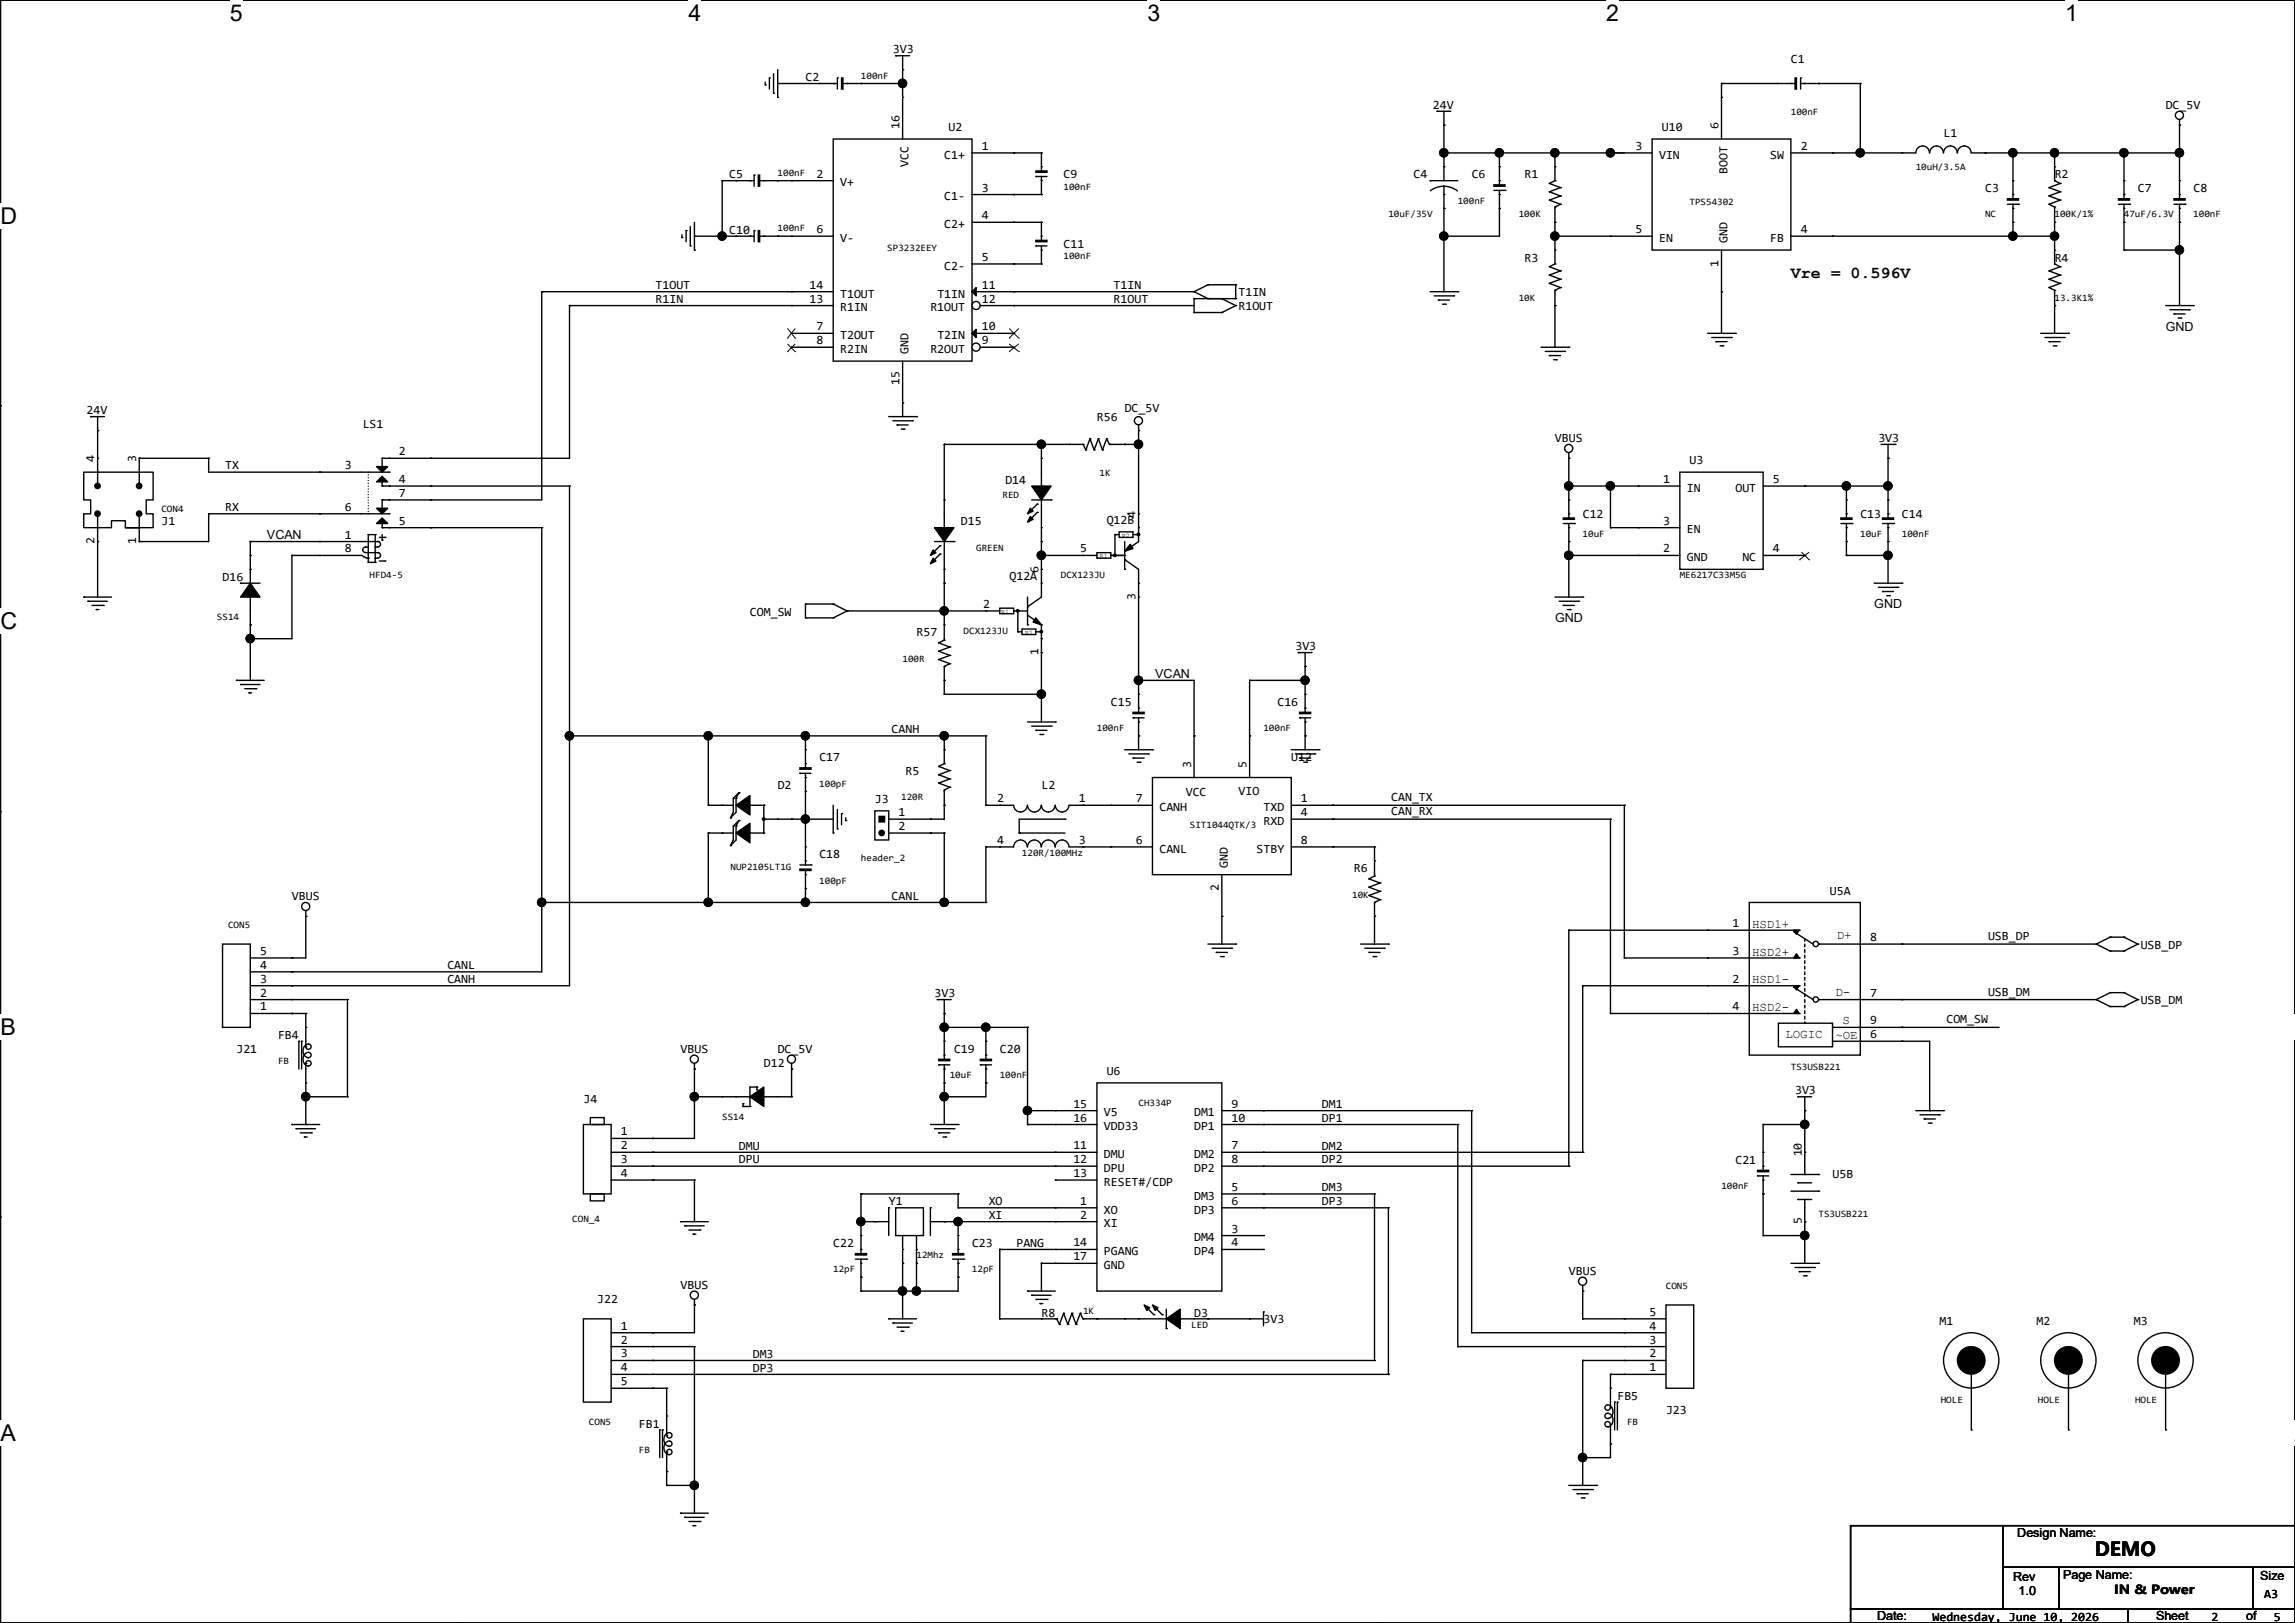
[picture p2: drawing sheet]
<svg xmlns="http://www.w3.org/2000/svg" width="420mm" height="297mm" viewBox="0 0 420 297" stroke-linecap="round" stroke-linejoin="round" font-family="sans-serif">
<defs><g id="words">
<g font-size="4.2">
<text x="42" y="3.9">5</text>
<text x="126" y="3.9">4</text>
<text x="210" y="3.9">3</text>
<text x="293.9" y="3.9">2</text>
<text x="377.9" y="3.9">1</text>
<text x=".1" y="40.9">D</text>
<text x=".1" y="115.1">C</text>
<text x=".1" y="189.4">B</text>
<text x=".1" y="263.6">A</text>
<text x="419.9" y="263.6">A</text>
</g>
<text font-size="3.6" x="383.4" y="284.7">DEMO</text>
<text font-size="3" x="327.8" y="50.8">Vre = 0.596V</text>
<g font-size="2.3">
<text x="163.4" y="9.8">3V3</text>
<text x="327.8" y="11.6">C1</text>
<text x="147.4" y="14.9">C2</text>
<text x="164.6" y="23.7" transform="rotate(-90 164.6 23.7)">16</text>
<text x="262.2" y="19.9">24V</text>
<text x="314.5" y="23.7" transform="rotate(-90 314.5 23.7)">6</text>
<text x="396.3" y="19.9">DC_5V</text>
<text x="172.8" y="29">C1+</text>
<text x="173.6" y="24">U2</text>
<text x="179.7" y="27.4">1</text>
<text x="299.3" y="27.4">3</text>
<text x="303.6" y="29">VIN</text>
<text x="304.1" y="24">U10</text>
<text x="323.9" y="29">SW</text>
<text x="329.5" y="27.4">2</text>
<text x="355.7" y="25">L1</text>
<text x="133.4" y="32.6">C5</text>
<text x="149.4" y="32.5">2</text>
<text x="153.8" y="34.1">V+</text>
<text x="166.3" y="30.5" transform="rotate(-90 166.3 30.5)">VCC</text>
<text x="179.7" y="35.1">3</text>
<text x="194.7" y="32.6">C9</text>
<text x="258.7" y="32.6">C4</text>
<text x="269.3" y="32.6">C6</text>
<text x="279" y="32.6">R1</text>
<text x="316.1" y="31.8" transform="rotate(-90 316.1 31.8)">BOOT</text>
<text x="363.3" y="35.2">C3</text>
<text x="376" y="32.6">R2</text>
<text x="391.3" y="35.2">C7</text>
<text x="401.4" y="35.2">C8</text>
<text x="172.8" y="36.7">C1-</text>
<text x="172.8" y="41.7">C2+</text>
<text x="179.7" y="40.1">4</text>
<text x="133.4" y="42.8">C10</text>
<text x="149.4" y="42.7">6</text>
<text x="153.8" y="44.3">V-</text>
<text x="179.7" y="47.8">5</text>
<text x="194.7" y="45.3">C11</text>
<text x="279" y="47.9">R3</text>
<text x="299.3" y="42.7">5</text>
<text x="303.6" y="44.3">EN</text>
<text x="316.1" y="44.5" transform="rotate(-90 316.1 44.5)">GND</text>
<text x="323.9" y="44.3">FB</text>
<text x="329.5" y="42.7">4</text>
<text x="376" y="47.9">R4</text>
<text x="120" y="52.9">T1OUT</text>
<text x="148.2" y="52.8">14</text>
<text x="172.8" y="49.4">C2-</text>
<text x="179.7" y="52.8">11</text>
<text x="203.8" y="52.9">T1IN</text>
<text x="314.5" y="48.8" transform="rotate(-90 314.5 48.8)">1</text>
<text x="120" y="55.4">R1IN</text>
<text x="148.2" y="55.4">13</text>
<text x="153.8" y="57">R1IN</text>
<text x="153.8" y="54.4">T1OUT</text>
<text x="170.3" y="57">R1OUT</text>
<text x="171.5" y="54.4">T1IN</text>
<text x="179.7" y="55.4">12</text>
<text x="203.8" y="55.4">R1OUT</text>
<text x="226.7" y="54.2">T1IN</text>
<text x="226.7" y="56.8">R1OUT</text>
<text x="149.4" y="60.5">7</text>
<text x="149.4" y="63">8</text>
<text x="153.8" y="62.1">T2OUT</text>
<text x="153.8" y="64.6">R2IN</text>
<text x="166.3" y="64.8" transform="rotate(-90 166.3 64.8)">GND</text>
<text x="170.3" y="64.6">R2OUT</text>
<text x="171.5" y="62.1">T2IN</text>
<text x="179.7" y="63">9</text>
<text x="179.7" y="60.5">10</text>
<text x="396.3" y="60.5">GND</text>
<text x="164.6" y="70.4" transform="rotate(-90 164.6 70.4)">15</text>
<text x="15.8" y="75.8">24V</text>
<text x="200.8" y="77.1">R56</text>
<text x="205.8" y="75.3">DC_5V</text>
<text x="66.4" y="78.4">LS1</text>
<text x="73" y="83.3">2</text>
<text x="284.6" y="80.9">VBUS</text>
<text x="343.8" y="80.9">3V3</text>
<text x="17.3" y="84.6" transform="rotate(-90 17.3 84.6)">4</text>
<text x="24.9" y="84.6" transform="rotate(-90 24.9 84.6)">3</text>
<text x="41.2" y="85.9">TX</text>
<text x="63.1" y="85.9">3</text>
<text x="73" y="88.4">4</text>
<text x="184" y="88.5">D14</text>
<text x="304.4" y="88.4">1</text>
<text x="309.2" y="85">U3</text>
<text x="324.5" y="88.4">5</text>
<text x="41.2" y="93.5">RX</text>
<text x="63.1" y="93.5">6</text>
<text x="73" y="90.9">7</text>
<text x="202.5" y="95.9">Q12B</text>
<text x="207.8" y="94.8" transform="rotate(-90 207.8 94.8)">4</text>
<text x="289.7" y="94.9">C12</text>
<text x="308.7" y="90">IN</text>
<text x="317.6" y="90">OUT</text>
<text x="340.5" y="94.9">C13</text>
<text x="348.1" y="94.9">C14</text>
<text x="17.3" y="99.6" transform="rotate(-90 17.3 99.6)">2</text>
<text x="24.9" y="99.6" transform="rotate(-90 24.9 99.6)">1</text>
<text x="29.5" y="96.1">J1</text>
<text x="48.9" y="98.6">VCAN</text>
<text x="63.1" y="98.6">1</text>
<text x="63.1" y="101.1">8</text>
<text x="73" y="96">5</text>
<text x="175.9" y="96.1">D15</text>
<text x="197.7" y="101.1">5</text>
<text x="304.4" y="101.1">2</text>
<text x="304.4" y="96">3</text>
<text x="308.7" y="97.6">EN</text>
<text x="324.5" y="101.1">4</text>
<text x="40.7" y="106.3">D16</text>
<text x="184.7" y="106">Q12A</text>
<text x="190" y="104.9" transform="rotate(-90 190 104.9)">6</text>
<text x="308.7" y="102.7">GND</text>
<text x="318.9" y="102.7">NC</text>
<text x="137.3" y="112.7">COM_SW</text>
<text x="179.9" y="111.3">2</text>
<text x="207.8" y="109.8" transform="rotate(-90 207.8 109.8)">3</text>
<text x="284.6" y="113.9">GND</text>
<text x="343" y="111.3">GND</text>
<text x="167.7" y="116.5">R57</text>
<text x="190" y="119.9" transform="rotate(-90 190 119.9)">1</text>
<text x="237.1" y="119">3V3</text>
<text x="211.4" y="124">VCAN</text>
<text x="203.3" y="129.2">C15</text>
<text x="233.8" y="129.2">C16</text>
<text x="163.2" y="134.2">CANH</text>
<text x="150" y="139.3">C17</text>
<text x="165.7" y="141.9">R5</text>
<text x="218" y="140.5" transform="rotate(-90 218 140.5)">3</text>
<text x="228.1" y="140.5" transform="rotate(-90 228.1 140.5)">5</text>
<text x="236.3" y="139.3">U12</text>
<text x="142.3" y="144.4">D2</text>
<text x="160.1" y="146.9">J3</text>
<text x="164.4" y="149.4">1</text>
<text x="182.5" y="146.8">2</text>
<text x="190.6" y="144.4">L2</text>
<text x="197.4" y="146.8">1</text>
<text x="207.9" y="146.8">7</text>
<text x="212.2" y="148.4">CANH</text>
<text x="217" y="145.7">VCC</text>
<text x="226.7" y="145.4">VIO</text>
<text x="231.2" y="148.4">TXD</text>
<text x="238.1" y="149.4">4</text>
<text x="238.1" y="146.8">1</text>
<text x="254.6" y="146.6">CAN_TX</text>
<text x="254.6" y="149.2">CAN_RX</text>
<text x="164.4" y="151.9">2</text>
<text x="182.5" y="154.4">4</text>
<text x="197.4" y="154.4">3</text>
<text x="207.9" y="154.4">6</text>
<text x="231.2" y="151">RXD</text>
<text x="238.1" y="154.4">8</text>
<text x="150" y="157.1">C18</text>
<text x="212.2" y="156">CANL</text>
<text x="224.7" y="158.8" transform="rotate(-90 224.7 158.8)">GND</text>
<text x="230" y="156">STBY</text>
<text x="247.7" y="159.6">R6</text>
<text x="53.4" y="164.7">VBUS</text>
<text x="163.2" y="164.6">CANL</text>
<text x="223.1" y="163.1" transform="rotate(-90 223.1 163.1)">2</text>
<text x="334.9" y="163.7">U5A</text>
<text x="317.1" y="169.7">1</text>
<text x="320.7" y="169.8">HSD1+</text>
<text x="336.2" y="171.8">D+</text>
<text x="342.2" y="172.2">8</text>
<text x="363.8" y="172">USB_DP</text>
<text x="391.8" y="173.6">USB_DP</text>
<text x="47.6" y="179.8">3</text>
<text x="47.6" y="177.3">4</text>
<text x="47.6" y="174.8">5</text>
<text x="81.9" y="177.3">CANL</text>
<text x="81.9" y="179.9">CANH</text>
<text x="317.1" y="179.8">2</text>
<text x="317.1" y="174.8">3</text>
<text x="320.7" y="174.9">HSD2+</text>
<text x="320.7" y="180">HSD1-</text>
<text x="47.6" y="184.9">1</text>
<text x="47.6" y="182.4">2</text>
<text x="171" y="182.5">3V3</text>
<text x="317.1" y="184.9">4</text>
<text x="320.7" y="185">HSD2-</text>
<text x="335.9" y="182.2">D-</text>
<text x="342.2" y="182.4">7</text>
<text x="363.8" y="182.2">USB_DM</text>
<text x="391.8" y="183.8">USB_DM</text>
<text x="50.9" y="190.1">FB4</text>
<text x="326.8" y="189.9">LOGIC</text>
<text x="335.9" y="190.1">~OE</text>
<text x="337.2" y="187.3">S</text>
<text x="342.2" y="190">6</text>
<text x="342.2" y="187.5">9</text>
<text x="356.2" y="187.3">COM_SW</text>
<text x="43.3" y="192.7">J21</text>
<text x="124.5" y="192.7">VBUS</text>
<text x="139.8" y="195.2">D12</text>
<text x="142.3" y="192.7">DC_5V</text>
<text x="174.6" y="192.7">C19</text>
<text x="183" y="192.7">C20</text>
<text x="202.5" y="196.7">U6</text>
<text x="106.8" y="201.8">J4</text>
<text x="196.4" y="202.7">15</text>
<text x="225.4" y="202.7">9</text>
<text x="241.9" y="202.7">DM1</text>
<text x="328.5" y="200.3">3V3</text>
<text x="113.6" y="207.8">1</text>
<text x="196.4" y="205.2">16</text>
<text x="202" y="204.3">V5</text>
<text x="202" y="206.8">VDD33</text>
<text x="218.5" y="204.3">DM1</text>
<text x="218.5" y="206.8">DP1</text>
<text x="225.4" y="205.2">10</text>
<text x="241.9" y="205.3">DP1</text>
<text x="113.6" y="210.3">2</text>
<text x="113.6" y="212.9">3</text>
<text x="113.6" y="215.4">4</text>
<text x="135.2" y="210.4">DMU</text>
<text x="135.2" y="212.9">DPU</text>
<text x="196.4" y="210.3">11</text>
<text x="196.4" y="212.9">12</text>
<text x="196.4" y="215.4">13</text>
<text x="202" y="211.9">DMU</text>
<text x="202" y="214.5">DPU</text>
<text x="218.5" y="211.9">DM2</text>
<text x="218.5" y="214.5">DP2</text>
<text x="225.4" y="210.3">7</text>
<text x="225.4" y="212.9">8</text>
<text x="241.9" y="210.4">DM2</text>
<text x="241.9" y="212.9">DP2</text>
<text x="317.6" y="213">C21</text>
<text x="329.7" y="211.6" transform="rotate(-90 329.7 211.6)">10</text>
<text x="335.4" y="215.5">U5B</text>
<text x="162.7" y="220.6">Y1</text>
<text x="180.9" y="220.5">XO</text>
<text x="197.7" y="220.5">1</text>
<text x="202" y="217">RESET#/CDP</text>
<text x="218.5" y="219.5">DM3</text>
<text x="225.4" y="217.9">5</text>
<text x="225.4" y="220.5">6</text>
<text x="241.9" y="218">DM3</text>
<text x="241.9" y="220.5">DP3</text>
<text x="180.9" y="223.1">XI</text>
<text x="197.7" y="223">2</text>
<text x="202" y="222.1">XO</text>
<text x="202" y="224.6">XI</text>
<text x="218.5" y="227.2">DM4</text>
<text x="218.5" y="222.1">DP3</text>
<text x="225.4" y="225.6">3</text>
<text x="329.7" y="224.1" transform="rotate(-90 329.7 224.1)">5</text>
<text x="152.5" y="228.2">C22</text>
<text x="177.9" y="228.2">C23</text>
<text x="186" y="228.1">PANG</text>
<text x="196.4" y="228.1">14</text>
<text x="196.4" y="230.6">17</text>
<text x="202" y="229.7">PGANG</text>
<text x="202" y="232.2">GND</text>
<text x="218.5" y="229.7">DP4</text>
<text x="225.4" y="228.1">4</text>
<text x="287.1" y="233.3">VBUS</text>
<text x="109.3" y="238.4">J22</text>
<text x="124.5" y="235.8">VBUS</text>
<text x="113.6" y="243.3">1</text>
<text x="113.6" y="245.9">2</text>
<text x="190.6" y="240.9">R8</text>
<text x="218.5" y="240.9">D3</text>
<text x="231.2" y="242.2">3V3</text>
<text x="301.8" y="245.9">3</text>
<text x="301.8" y="243.3">4</text>
<text x="301.8" y="240.8">5</text>
<text x="354.9" y="242.4">M1</text>
<text x="372.7" y="242.4">M2</text>
<text x="390.5" y="242.4">M3</text>
<text x="113.6" y="248.4">3</text>
<text x="113.6" y="251">4</text>
<text x="137.8" y="248.5">DM3</text>
<text x="137.8" y="251">DP3</text>
<text x="301.8" y="251">1</text>
<text x="301.8" y="248.4">2</text>
<text x="113.6" y="253.5">5</text>
<text x="296" y="256.2">FB5</text>
<text x="116.9" y="261.2">FB1</text>
<text x="304.9" y="258.7">J23</text>
<text x="369.2" y="281.3">Design Name:</text>
<text x="368.4" y="289.4">Rev</text>
<text x="369.4" y="291.9">1.0</text>
<text x="377.6" y="288.9">Page Name:</text>
<text x="386.9" y="291.8">IN &amp; Power</text>
<text x="413.6" y="289.1">Size</text>
<text x="414.4" y="292.5">A3</text>
<text x="343.5" y="296.5">Date:</text>
<text x="353.7" y="296.5">Wednesday, June 10, 2026</text>
<text x="394.6" y="296.5">Sheet</text>
<text x="404.7" y="296.5">2</text>
<text x="411.1" y="296.5">of</text>
<text x="416.2" y="296.5">5</text>
</g>
<g font-size="1.8">
<text x="157.6" y="14.4">100nF</text>
<text x="327.7" y="21">100nF</text>
<text x="142.3" y="32.2">100nF</text>
<text x="194.6" y="34.7">100nF</text>
<text x="350.6" y="31.2">10uH/3.5A</text>
<text x="254.1" y="39.8">10uF/35V</text>
<text x="266.8" y="37.3">100nF</text>
<text x="277.9" y="39.8">100K</text>
<text x="309.2" y="37.5">TPS54302</text>
<text x="363.3" y="39.8">NC</text>
<text x="376" y="39.8">100K/1%</text>
<text x="388.7" y="39.8">47uF/6.3V</text>
<text x="401.4" y="39.8">100nF</text>
<text x="142.3" y="42.3">100nF</text>
<text x="162.4" y="45.9">SP3232EEY</text>
<text x="194.6" y="47.4">100nF</text>
<text x="277.9" y="55">10K</text>
<text x="376" y="55">13.3K1%</text>
<text x="201.2" y="87">1K</text>
<text x="29.5" y="93.6">CON4</text>
<text x="183.5" y="91.1">RED</text>
<text x="178.6" y="100.8">GREEN</text>
<text x="289.6" y="98.2">10uF</text>
<text x="340.4" y="98.2">10uF</text>
<text x="348" y="98.2">100nF</text>
<text x="67.6" y="105.8">HFD4-5</text>
<text x="194.1" y="105.8">DCX123JU</text>
<text x="307.4" y="105.8">ME6217C33M5G</text>
<text x="39.7" y="113.5">SS14</text>
<text x="176.4" y="116">DCX123JU</text>
<text x="165.2" y="121.1">100R</text>
<text x="200.7" y="133.8">100nF</text>
<text x="231.2" y="133.8">100nF</text>
<text x="149.9" y="143.9">100pF</text>
<text x="164.9" y="146.5">120R</text>
<text x="217.8" y="151.6">SIT1044QTK/3</text>
<text x="133.7" y="159.2">NUP2105LT1G</text>
<text x="149.9" y="161.7">100pF</text>
<text x="157.6" y="157.6">header_2</text>
<text x="187" y="156.6">120R/100MHz</text>
<text x="247.5" y="164.3">10K</text>
<text x="41.7" y="169.8">CON5</text>
<text x="50.9" y="194.7">FB</text>
<text x="173.8" y="197.3">10uF</text>
<text x="183" y="197.3">100nF</text>
<text x="327.7" y="195.8">TS3USB221</text>
<text x="208.4" y="202.4">CH334P</text>
<text x="132.2" y="204.9">SS14</text>
<text x="315" y="217.6">100nF</text>
<text x="104.7" y="223.7">CON_4</text>
<text x="332.8" y="222.7">TS3USB221</text>
<text x="152.5" y="232.8">12pF</text>
<text x="167.7" y="230.3">12Mhz</text>
<text x="177.9" y="232.8">12pF</text>
<text x="304.9" y="235.9">CON5</text>
<text x="198.2" y="240.5">1K</text>
<text x="218" y="243">LED</text>
<text x="355.2" y="256.7">HOLE</text>
<text x="372.9" y="256.7">HOLE</text>
<text x="390.7" y="256.7">HOLE</text>
<text x="107.8" y="260.8">CON5</text>
<text x="297.8" y="260.8">FB</text>
<text x="116.9" y="265.9">FB</text>
</g>
<g font-size="1.3">
<text x="205.3" y="98.4">R2</text>
<text x="201.2" y="102.2">R1</text>
<text x="183.2" y="112.4">R1</text>
<text x="187.5" y="116.2">R2</text>
</g>
</g></defs>
<path d="M.1 0h419.8v297h-419.8z" fill="none" stroke="#000" stroke-width=".25"/>
<path d="M42 0h2.4v4.8h-2.4z" fill="#fff"/>
<path d="M84 0h.1M84 297h.1" fill="none" stroke="#000" stroke-width=".25"/>
<path d="M126 0h2.4v4.8h-2.4z" fill="#fff"/>
<path d="M168 0h.1M168 297h.1" fill="none" stroke="#000" stroke-width=".25"/>
<path d="M210 0h2.3v4.8h-2.3z" fill="#fff"/>
<path d="M252 0h.1M252 297h.1" fill="none" stroke="#000" stroke-width=".25"/>
<path d="M293.9 0h2.4v4.8h-2.4z" fill="#fff"/>
<path d="M336 0h.1M336 297h.1" fill="none" stroke="#000" stroke-width=".25"/>
<g fill="#fff">
<path d="M377.9 0h2.4v4.8h-2.4z"/>
<path d="M.1 37.1h3v4.8h-3z"/>
<path d="M419.9 37.1h.1v4.8h-.1z"/>
<path d="M.1 111.3h3v4.8h-3z"/>
<path d="M419.9 111.3h.1v4.8h-.1z"/>
</g>
<path d="M.1 74.3h.1M419.9 74.3h.1" fill="none" stroke="#000" stroke-width=".25"/>
<g fill="#fff">
<path d="M.1 185.6h2.8v4.7h-2.8z"/>
<path d="M419.9 185.6h.1v4.7h-.1z"/>
</g>
<path d="M.1 148.5h.1M419.9 148.5h.1" fill="none" stroke="#000" stroke-width=".25"/>
<g fill="#fff">
<path d="M0 259.8h2.9v4.7h-2.9z"/>
<path d="M419.9 259.8h.1v4.7h-.1z"/>
</g>
<g fill="none" stroke="#000" stroke-width=".25">
<path d="M140 15.5h.1M140 15v.5M140.8 14.3h.1M140.8 14.3v2M141.6 17.1h.1M141.6 13.5v3.6M142.3 17.8h.1M142.3 12.7v5.1M163.9 10.2h.1M163.9 10.2h2.6M165.2 12.7h.1M165.2 10.2v2.5"/>
<path d="M315 17.8h.1M315 17.8v7.6M325.2 15.3h.1M325.2 15.3h3.3M327.7 15.3h.1M329.5 14.3h.1M329.5 15.3h3.3M329.5 14.3v2M330.3 15.3h.1M332.8 15.3h.1M144.9 33.1h.1M144.9 33.1h7.6"/>
<path d="M152.5 25.4h25.4v40.7h-25.4zM177.9 28h7.6M177.9 35.6h7.6M185.5 28h.1M185.5 35.6h.1M263 20.4h.1M263 20.4h2.5M264.2 22.9h.1M264.2 20.4v2.5M283.5 36.6h.1M283.5 35.1h.1M283.5 33.6h.1"/>
<path d="M283.5 36.6l2.1 .8M283.5 35.1l2.1 .8M283.5 33.6l2.1 .7M284.6 33.1h.1M284.6 37.9h.1M284.6 30.5h.1M284.6 33.1l-1.1 .5M284.6 30.5v2.6M284.6 37.9v2.8M285.6 37.4h.1M285.6 35.9h.1M285.6 34.3h.1"/>
<path d="M285.6 37.4l-1 .5M285.6 35.9l-2.1 .7M285.6 34.3l-2.1 .8M294.7 28h.1M294.7 28h7.6M302.3 25.4h25.4v20.4h-25.4zM327.7 28h7.7M335.4 28h.1M398.9 22.9h.1M398.9 21.9v1M124.8 43.5h.1M124.8 43v.5"/>
<path d="M125.6 42.2h.1M125.6 42.2v2M126.3 45h.1M126.3 41.4v3.6M127.1 45.8h.1M127.1 40.7v5.1M134.7 43.2h.1M134.7 43.2h3.3M137.2 43.2h.1M138 42.2h.1M138 42.2v2M139 43.2h3.3"/>
<path d="M139.8 43.2h.1M142.3 43.2h.1M144.9 43.2h.1M144.9 43.2h7.6M177.9 40.7h7.6M177.9 48.3h7.6M185.5 40.7h.1M185.5 48.3h.1M218.5 53.4h.1M218.5 57.2h.1M218.5 54.7h.1M218.5 54.7h7.6"/>
<path d="M218.5 53.4l2.6 1.3M218.5 57.2h5.1M218.5 54.7v2.5M221.1 52.1h.1M221.1 54.7h.1M221.1 52.1l-2.6 1.3M221.1 52.1h5M223.6 54.7h.1M223.6 57.2h.1M223.6 54.7l2.5 1.2M226.1 52.1h.1M226.1 54.7h.1"/>
<path d="M226.1 55.9h.1M226.1 52.1v2.6M226.1 55.9l-2.5 1.3M261.7 53.4h5.1M262.5 54.1h3.5M263.2 54.9h.1M263.2 54.9h2.1M264 55.7h.5M264.5 55.7h.1M266 54.1h.1M266.8 53.4h.1M284.6 40.7h.1"/>
<path d="M294.7 43.2h.1M294.7 43.2h7.6M315 53.4h.1M315 45.8v7.6M327.7 43.2h7.7M335.4 43.2h.1M375 52.6h.1M375 51.1h.1M375 49.6h.1M375 52.6l1 .5M375 51.1l2 .8M375 49.6l2 .7"/>
<path d="M376 48.3h.1M376 53.1h.1M376 45.8h.1M376 55.9h.1M376 48.3l1 .5M376 45.8v2.5M376 53.1v2.8M377 51.9h.1M377 50.3h.1M377 48.8h.1M377 51.9l-2 .7M377 50.3l-2 .8"/>
<path d="M377 48.8l-2 .8M396.3 55.9h5.1M397.1 56.7h3.5M397.8 57.4h.1M397.8 57.4h2.1M398.6 58.2h.5M399.1 58.2h.1M400.6 56.7h.1M401.4 55.9h.1M16.6 76.2h.1M16.6 76.2h2.5M17.9 78.8h.1"/>
<path d="M17.9 76.2v2.6M144.9 61h.1M144.9 63.5h.1M144.9 61h7.6M144.9 63.5h7.6M162.6 76.2h5.1M163.4 77h3.6M164.2 77.8h.1M164.2 77.8h2M164.9 78.5h.5M165.4 78.5h.1M167 77h.1"/>
<path d="M167.7 76.2h.1M208.4 78.8h.1M208.4 77.8v1M282 63.5h5.1M282.8 64.3h3.5M283.5 65.1h.1M283.5 65.1h2.1M284.3 65.8h.5M284.8 65.8h.1M286.3 64.3h.1M287.1 63.5h.1M312.5 61h5.1"/>
<path d="M313.3 61.8h3.5M314 62.5h.1M314 62.5h2.1M314.8 63.3h.5M315.3 63.3h.1M316.8 61.8h.1M317.6 61h.1M373.5 61h5M374.2 61.8h3.6M375 62.5h.1M375 62.5h2M375.8 63.3h.5"/>
<path d="M376.3 63.3h.1M377.8 61.8h.1M378.5 61h.1M58.5 86.4h.1M58.5 94h.1M58.5 99.1h.1M58.5 86.4h12.7M58.5 99.1h10.7M58.5 94h12.7M67.4 97.8h.1M67.4 97.8v5.1M67.4 97.8h1.3"/>
<path d="M68.7 97.8h.1M68.7 97.8v5.1M69.2 99.1h.1M69.2 99.1a.49 .49 0 0 1 .4 .5 .49 .49 0 0 1-.4 .5M69.4 98.3h1M69.9 83.9h.1M69.9 88.9h.1M69.9 96.6h.1M69.9 91.5h.1M69.9 98.8h.1M69.9 83.9v1.5M69.9 88.2v.7"/>
<path d="M69.9 91.5v1.5M69.9 95.8v.8M69.9 97.8v1M69.9 83.9h8.9M69.9 88.9h8.9M69.9 96.6h8.9M69.9 91.5h8.9M70.4 98.3h.1M71.2 86.4h.1M71.2 83.9h.1M71.2 88.9h.1M71.2 96.6h.1"/>
<path d="M71.2 91.5h.1M71.2 94h.1M78.8 83.9h.1M78.8 88.9h.1M78.8 91.5h.1M78.8 96.6h.1M287.1 83.9h.1M287.1 82.8v1.1M344.3 81.3h2.5M345.5 83.9h.1M345.5 81.3v2.6M346.8 81.3h.1"/>
<path d="M15.3 109.3h.1M15.3 109.3h5.1M16.1 110h.1M16.1 110h3.5M16.8 110.8h2.1M17.6 111.5h.1M17.6 111.5h.5M18.9 110.8h.1M58.5 101.6h7.6l.4 .3M58.5 101.6h.1M66.7 101.9l.4 .2M66.9 100.1h.1"/>
<path d="M66.9 100.1a.49 .49 0 0 0-.5 .5 .49 .49 0 0 0 .5 .5M66.9 100.1h.5M66.9 101.1h2.3M67.1 102.2h.3M67.4 102.9h.1M67.4 102.2h.1M67.4 102.9h1.3M68.7 102.9h.1M68.7 100.1h.1M68.7 102.2h.1M68.7 100.1h.5M68.7 102.2h.5"/>
<path d="M69.2 101.1h.1M69.2 101.1a.49 .49 0 0 1 .4 .5 .49 .49 0 0 1-.4 .5M69.4 102.7h1M70.4 102.7h.1M147.4 110.5h.1M147.4 113.1h.1M147.4 113.1h5.1M147.4 110.5h5.1M147.4 110.5v2.6M152.5 113.1h.1M152.5 110.5h.1M152.5 110.5l2.5 1.3"/>
<path d="M155 111.8h.1M155 111.8l-2.5 1.3M180.4 111.8h.1M180.4 111.8h2.6M183 111.3h2.5v1h-2.5zM185.5 111.8h.1M185.5 111.8h2.5M186.3 115.6h.1M186.3 111.8h.1M186.3 115.6h.7M186.3 111.8v3.8M187 115.1h2.6v1h-2.6z"/>
<path d="M188 111h.1M188 114.3h.1M188 112.6l2.6 1.7M188 109.3v5M189.6 115.6h1M190.6 114.3h.1M190.6 116.9h.1M190.6 115.6h.1M190.6 106.7h.1M190.6 104.2h.1M190.6 119.4h.1M190.6 104.2v5.1l-2.6 1.7"/>
<path d="M190.6 114.3v5.1M237.6 119.4h.1M237.6 119.4h2.5M238.8 119.4v2.6M284.6 109.3h5M285.3 110h3.6M286.1 110.8h.1M286.1 110.8h2M286.9 111.5h.5M287.4 111.5h.1M288.9 110h.1M289.6 109.3h.1"/>
<path d="M343 106.7h5.1M343.7 107.5h3.6M344.5 108.2h.1M344.5 108.2h2M345.3 109h.5M345.8 109h.1M347.3 107.5h.1M348.1 106.7h.1M43.3 124.5h.1M43.3 124.5h5M44 125.3h.1M44 125.3h3.6"/>
<path d="M44.8 126h2M45.6 126.8h.1M45.6 126.8h.5M46.8 126h.1M147.4 139.7h.1M147.4 137.2h.1M147.4 137.2v3.3M188 132.1h5.1M188.8 132.9h3.6M189.6 133.6h.1M189.6 133.6h2M190.3 134.4h.5"/>
<path d="M190.8 134.4h.1M192.4 132.9h.1M193.1 132.1h.1M205.8 137.2h5.1M206.6 138h3.5M207.3 138.7h.1M207.3 138.7h2.1M208.1 139.5h.5M208.6 139.5h.1M210.1 138h.1M210.9 137.2h.1M236.3 137.2h5.1"/>
<path d="M237.1 138h3.5M237.8 138.7h.1M237.8 138.7h2.1M238.6 139.5h.5M238.8 122h.1M239.1 139.5h.1M240.6 138h.1M241.4 137.2h.1M146.4 141.5h.1M146.4 141.5h2M146.4 158.3h2M147.4 142.3h.1"/>
<path d="M147.4 144.8h.1M147.4 157.5h.1M147.4 155h.1M147.4 141.5v3.3M147.4 155v3.3M147.4 159.3v3.3M148.4 158.3h.1M152.5 152.4h.1M152.5 147.4v5M153.2 151.7h.1M153.2 148.1v3.6M154 148.9h.1"/>
<path d="M154 148.9v2M154.8 150.2h.1M154.8 149.6v.6M160.1 148.4h2.5v5.3h-2.5zM162.6 149.9h7.7M162.6 152.4h7.7M170.3 149.9h.1M170.3 152.4h.1M40.7 172.8h5.1v15.2h-5.1zM45.8 175.3h7.6M45.8 177.8h7.6M53.4 177.8h.1"/>
<path d="M53.4 175.3h.1M56 167.7h.1M56 166.7v1M147.4 160.1h.1M147.4 162.6h.1M221.1 172.8h5M221.8 173.5h3.6M222.6 174.3h.1M222.6 174.3h2M223.4 175h.5M223.9 175h.1M225.4 173.5h.1"/>
<path d="M226.1 172.8h.1M249 172.8h5.1M249.8 173.5h3.5M250.5 174.3h.1M250.5 174.3h2.1M251.3 175h.5M251.8 175h.1M253.3 173.5h.1M254.1 172.8h.1M312.5 170.2h.1M312.5 175.3h.1M312.5 170.2h16.8"/>
<path d="M312.5 175.3h16.8M320.1 165.1h20.3v28h-20.3zM328.3 170.5h.1M328.3 170.5l3.5 2.3M329.3 170.2h.1M329.3 175.3h.1M332.8 172.8h.1M332.8 172.8h15.3M348.1 172.8h.1M383.6 172.8h.1M383.6 172.8l2.6 1.2M386.2 171.5h.1"/>
<path d="M386.2 174h.1M386.2 171.5l-2.6 1.3M386.2 171.5h2.5M386.2 174h2.5M388.7 171.5h.1M388.7 174h.1M388.7 171.5l2.5 1.3M391.2 172.8h.1M391.2 172.8l-2.5 1.2M45.8 182.9h7.6M45.8 180.4h7.6M45.8 185.5h7.6"/>
<path d="M53.4 185.5h.1M53.4 182.9h.1M53.4 180.4h.1M127.1 195.6h.1M127.1 194.6v1M144.9 195.6h.1M144.9 194.6v1M171.5 182.9h.1M171.5 182.9h2.6M172.8 185.5h.1M172.8 182.9v2.6M312.5 180.4h.1"/>
<path d="M312.5 185.5h.1M312.5 180.4h16.8M312.5 185.5h16.8M325.5 187.2h9.9v4.4h-9.9zM328.3 180.6h.1M328.3 180.6l3.5 2.3M329.3 180.4h.1M329.3 185.5h.1M332.8 182.9h.1M332.8 182.9h15.3M335.4 188h12.7M335.4 190.5h12.7"/>
<path d="M340.4 188h.1M340.4 190.5h.1M348.1 182.9h.1M348.1 190.5h.1M348.1 188h.1M383.6 182.9h.1M383.6 182.9l2.6 1.3M386.2 181.7h.1M386.2 184.2h.1M386.2 181.7l-2.6 1.2M386.2 181.7h2.5M386.2 184.2h2.5"/>
<path d="M388.7 181.7h.1M388.7 184.2h.1M388.7 181.7l2.5 1.2M391.2 182.9h.1M391.2 182.9l-2.5 1.3M53.4 205.8h.1M53.4 205.8h5.1M54.2 206.5h.1M54.2 206.5h3.5M54.9 207.3h2.1M55.7 208.1h.1M55.7 208.1h.5"/>
<path d="M57 207.3h.1M170.3 205.8h5M171 206.5h3.6M171.8 207.3h.1M171.8 207.3h2M172.6 208.1h.5M173.1 208.1h.1M174.6 206.5h.1M175.3 205.8h.1M329 200.7h.1M329 200.7h2.6M330.3 203.2h.1"/>
<path d="M330.3 200.7v2.5M350.6 203.2h5.1M351.4 204h3.5M352.1 204.8h.1M352.1 204.8h2.1M352.9 205.5h.5M353.4 205.5h.1M354.9 204h.1M355.7 203.2h.1M.1 222.7h.1M124.5 223.6h.1M124.5 223.6h5.1"/>
<path d="M125.3 224.3h.1M125.3 224.3h3.6M126.1 225.1h2M126.8 225.8h.1M126.8 225.8h.5M127.1 238.8h.1M127.1 237.8v1M128.1 225.1h.1M160.1 223.6h.1M160.1 223.6h2.5M162.6 221h.1M162.6 221v5.1"/>
<path d="M163.9 221h5.1v5.1h-5.1zM165.2 228.6h.1M165.2 231.2h.1M165.2 226.1v5.1M167.7 228.6h.1M167.7 231.2h.1M167.7 226.1v5.1M170.3 221h.1M170.3 223.6h2.5M170.3 221v5.1M172.8 223.6h.1M188 236.3h.1"/>
<path d="M188 236.3h5.1M188.8 237h.1M188.8 237h3.6M189.6 237.8h2M190.3 238.5h.1M190.3 238.5h.5M191.6 237.8h.1M289.6 236.3h.1M289.6 235.2v1.1M304.9 238.8h5.1v15.2h-5.1zM327.7 231.2h5.1M328.5 231.9h3.6"/>
<path d="M329.3 232.7h.1M329.3 232.7h2M330 233.5h.5M330.5 233.5h.1M332.1 231.9h.1M332.8 231.2h.1M419.9 222.7h.1M106.8 241.3h5v15.3h-5zM111.8 251.5h7.7M111.8 249h7.7M111.8 246.4h7.7M111.8 243.9h7.7"/>
<path d="M111.8 254h7.7M119.5 243.9h.1M119.5 246.4h.1M119.5 249h.1M119.5 251.5h.1M119.5 254h.1M122 259.1h.1M122 259.1v3.6M162.6 241.3h.1M162.6 241.3h5.1M163.4 242.1h.1M163.4 242.1h3.6"/>
<path d="M164.2 242.9h2M164.9 243.6h.1M164.9 243.6h.5M166.2 242.9h.1M228.7 241.3h.1M228.7 241.3h2.5M231.2 240.1h.1M231.2 240.1v2.5M294.4 259.5a.49 .49 0 0 1-.7-.3 .49 .49 0 0 1 .5-.6 1.29 1.29 0 0 1 1 1.3 1.29 1.29 0 0 1-1 1.2M294.7 257.6a.49 .49 0 0 1-.5 .5 .49 .49 0 0 1-.5-.5 .49 .49 0 0 1 .5-.5 1.29 1.29 0 0 1 1 1.2 1.29 1.29 0 0 1-1 1.3M294.7 257.6h.1M294.7 254h.1"/>
<path d="M294.7 254v3.6M295.5 256.6h.1M295.5 256.6v5.1M296 256.6h.1M296 256.6v5.1M297.3 251.5h.1M297.3 249h.1M297.3 246.4h.1M297.3 243.9h.1M297.3 241.3h.1M297.3 241.3h7.6M297.3 251.5h7.6"/>
<path d="M297.3 249h7.6M297.3 246.4h7.6M297.3 243.9h7.6M120.7 261.7h.1M120.7 261.7v5M121.2 261.7h.1M121.2 261.7v5M122 262.7h.1M122 265.7h.1M122 262.7a.49 .49 0 0 0 .5 .4 .49 .49 0 0 0 .5-.4 .49 .49 0 0 0-.5-.5 1.28 1.28 0 0 0-1 1.2 1.28 1.28 0 0 0 1 1.3M122 265.7a.49 .49 0 0 1 .5-.5 .49 .49 0 0 1 .5 .6 .49 .49 0 0 1-.7 .3M122 269.3h.1"/>
<path d="M122 265.7v3.6M122.3 264.6a.49 .49 0 0 0 .7-.3 .49 .49 0 0 0-.5-.6 1.28 1.28 0 0 0-1 1.3 1.28 1.28 0 0 0 1 1.2M124.5 276.9h.1M124.5 276.9h5.1M125.3 277.7h.1M125.3 277.7h3.6M126.1 278.4h2M126.8 279.2h.1M126.8 279.2h.5M128.1 278.4h.1M287.1 271.8h5.1M287.9 272.6h3.5"/>
<path d="M288.6 273.3h.1M288.6 273.3h2.1M289.4 274.1h.5M289.9 274.1h.1M291.4 272.6h.1M292.2 271.8h.1M294.7 260.6a.49 .49 0 0 0-.6-.5 .49 .49 0 0 0-.4 .7 .49 .49 0 0 0 .7 .3M294.7 260.6h.1M294.7 264.2h.1M294.7 260.6v3.6M338.7 279.2h27.9v15.2h-27.9zM366.6 279.2h53.3v7.6h-53.3z"/>
<path d="M338.7 294.4h50.8v2.6h-50.8zM366.6 286.8h10.2v7.6h-10.2zM376.8 286.8h35.5v7.6h-35.5zM389.5 294.4h30.4v2.6h-30.4zM412.3 286.8h7.6v7.6h-7.6z"/>
<circle cx="398.8" cy="21.1" r=".74"/>
<circle cx="208.3" cy="77" r=".74"/>
<circle cx="287.1" cy="82.1" r=".74"/>
<circle cx="55.9" cy="165.9" r=".74"/>
<circle cx="332.3" cy="172.7" r=".49"/>
<circle cx="127.1" cy="193.8" r=".74"/>
<circle cx="144.8" cy="193.8" r=".74"/>
<circle cx="332.3" cy="182.9" r=".49"/>
<circle cx="127.1" cy="237" r=".74"/>
<circle cx="289.6" cy="234.5" r=".74"/>
</g>
<g fill="#000" stroke="#000" stroke-width=".25">
<path d="M69.9 87.2l1.1 1h-2.1zM68.9 85.4h2.1l-1.1 1zM68.9 93h2.1l-1.1 1zM69.9 94.8l1.1 1h-2.1zM189.6 113.1l1 1.2-1.5-.5zM328.3 170.2h1l-.5 .8zM328.8 174.5l.5 .8h-1zM328.3 180.4h1l-.5 .7zM328.8 184.7l.5 .8h-1z"/>
<path d="M328.5 14.3h.3v2h-.3z" fill-rule="evenodd"/>
<path d="M138.8 42.2h.2v2h-.2z" fill-rule="evenodd"/>
<path d="M146.4 140.5h2v.3h-2z" fill-rule="evenodd"/>
<path d="M146.4 159h2v.3h-2z" fill-rule="evenodd"/>
<path d="M160.9 149.4h1v1h-1z" fill-rule="evenodd"/>
<circle cx="186.2" cy="111.8" r=".23"/>
<circle cx="190.6" cy="115.6" r=".23"/>
<circle cx="161.4" cy="152.4" r=".49"/>
</g>
<path d="M67.4 86.4v7.6M67.4 94h.1" fill="none" stroke="#000" stroke-width=".25" stroke-dasharray="0 .5"/>
<path d="M330.3 171.7v15.5M330.3 187.2h.1" fill="none" stroke="#000" stroke-width=".25" stroke-dasharray=".5 .5"/>
<path d="M144.1 61.9h.1M144.1 64.3h.1M144.1 60.1l1.4 1.8M144.1 62.9l1.4 1.4M145.5 61.9h.1M145.5 64.3h.1M145.5 60.1l-1.4 1.8M145.5 62.9l-1.4 1.4" fill="none" stroke="#000" stroke-width=".18"/>
<circle cx="178.6" cy="63.5" r=".74" fill="#fff" stroke="#000" stroke-width=".25"/>
<path d="M177.9 53.4h7.6M185.5 53.4h.1M177.9 61h7.6M179.4 63.5h6.1M185.5 63.5h.1M185.5 61h.1" fill="none" stroke="#000" stroke-width=".25"/>
<path d="M184.7 64.3h.1M184.7 61.9h.1M184.7 62.9l1.7 1.4M184.7 60.1l1.7 1.8M186.4 64.3h.1M186.4 61.9h.1M186.4 62.9l-1.7 1.4M186.4 60.1l-1.7 1.8" fill="none" stroke="#000" stroke-width=".18"/>
<path d="M177.9 53.4l.7-.8v1.5zM177.9 61l.7-.8v1.6z" fill="#000" stroke="#000" stroke-width=".25"/>
<circle cx="178.6" cy="55.9" r=".74" fill="#fff" stroke="#000" stroke-width=".25"/>
<g fill="none" stroke="#000" stroke-width=".25">
<path d="M142.3 15.3h.1M142.3 15.3h10.9M149.9 15.3h.1M152.5 15.3h.1M153.2 14.3h.1M153.2 14.3v2M154.3 15.3h10.9M155 15.3h.1M157.6 15.3h.1M165.2 17.8h.1M165.2 12.7h.1M165.2 15.3h.1"/>
<path d="M165.2 12.7v12.7M315 15.3h.1M315 15.3h10.2M315 15.3v2.5M332.8 15.3h.1M332.8 15.3h7.6M340.4 15.3h.1M340.4 15.3v12.7M132.2 33.1h.1M132.2 33.1h5.8M132.2 33.1v10.1M134.7 33.1h.1"/>
<path d="M137.2 33.1h.1M138 32h.1M138 32v2.1M139 33.1h5.9M139.8 33.1h.1M142.3 33.1h.1M185.5 28h.1M185.5 35.6h.1M185.5 28h5.1M185.5 35.6h5.1M189.6 32.3h.1M189.6 32.3h2"/>
<path d="M190.6 33.1h.1M190.6 30.5h.1M190.6 28h.1M190.6 35.6h.1M190.6 28v3.3M190.6 32.3v3.3M261.7 33.1h.1M261.7 33.1h5.1M264.2 35.6h.1M264.2 34.1a4 4 0 0 0-2.4 .8M264.2 34.1a4 4 0 0 1 2.5 .8M264.2 30.5h.1"/>
<path d="M264.2 38.1h.1M264.2 22.9h.1M264.2 28h.1M264.2 22.9v10.2M264.2 34.1v19.3M264.2 28h33.1M273.4 34.8h2M274.4 35.6h.1M274.4 33.1h.1M274.4 30.5h.1M274.4 38.1h.1M274.4 28h.1"/>
<path d="M274.4 28v5.8M274.4 34.8v8.4h-10.2M275.4 34.8h.1M284.6 28h.1M284.6 28v2.5M294.7 28h.1M335.4 28h15.2a1.25 1.25 0 0 1 1.3-1.3 1.25 1.25 0 0 1 1.2 1.3M335.4 28h.1M340.4 28h.1M348.1 28h.1M353.1 28a1.25 1.25 0 0 1 1.3-1.3 1.25 1.25 0 0 1 1.2 1.3M355.7 28a1.25 1.25 0 0 1 1.2-1.3 1.25 1.25 0 0 1 1.3 1.3"/>
<path d="M358.2 28a1.25 1.25 0 0 1 1.3-1.3 1.25 1.25 0 0 1 1.2 1.3M360.8 28h38.1M363.3 28h.1M367.4 37.4h2M368.4 38.1h.1M368.4 35.6h.1M368.4 33.1h.1M368.4 28h.1M368.4 28v8.4M368.4 37.4v5.8M369.4 37.4h.1M375 37.4h.1"/>
<path d="M375 35.9h.1M375 34.3h.1M375 37.4l1 .5M375 35.9l2 .7M375 34.3l2 .8M376 33.1h.1M376 37.9h.1M376 30.5h.1M376 28h.1M376 33.1l1 .5M376 28v5.1M376 37.9v7.9"/>
<path d="M377 36.6h.1M377 35.1h.1M377 33.6h.1M377 36.6l-2 .8M377 35.1l-2 .8M377 33.6l-2 .7M387.7 37.4h2M388.7 38.1h.1M388.7 35.6h.1M388.7 33.1h.1M388.7 28h.1M388.7 28v8.4"/>
<path d="M388.7 37.4v8.4M389.7 37.4h.1M397.8 37.4h2.1M398.9 38.1h.1M398.9 35.6h.1M398.9 33.1h.1M398.9 22.9h.1M398.9 28h.1M398.9 22.9v13.5M398.9 37.4v18.5M399.9 37.4h.1M99.1 53.4h.1"/>
<path d="M99.1 53.4h53.4M99.1 53.4v38.1h-20.3M104.2 55.9h.1M104.2 55.9h48.3M104.2 55.9v28h-25.4M127.1 43.2h.1M127.1 43.2h7.6M132.2 43.2h.1M142.3 43.2h.1M142.3 43.2h2.6M144.9 55.9h.1M144.9 53.4h.1"/>
<path d="M179.4 55.9h39.1M185.5 55.9h.1M185.5 40.7h.1M185.5 48.3h.1M185.5 53.4h.1M185.5 53.4h33M185.5 40.7h5.1M185.5 48.3h5.1M189.6 45h.1M189.6 45h2M190.6 45.8h.1M190.6 43.2h.1"/>
<path d="M190.6 40.7h.1M190.6 48.3h.1M190.6 40.7v3.3M190.6 45v3.3M264.2 43.2h.1M283.5 51.9h.1M283.5 50.3h.1M283.5 48.8h.1M283.5 51.9l2.1 .7M283.5 50.3l2.1 .8M283.5 48.8l2.1 .8M284.6 48.3h.1"/>
<path d="M284.6 53.1h.1M284.6 45.8h.1M284.6 55.9h.1M284.6 40.7h.1M284.6 43.2h.1M284.6 48.3l-1.1 .5M284.6 40.7v7.6M284.6 53.1v10.4M284.6 43.2h10.1M285.6 52.6h.1M285.6 51.1h.1M285.6 49.6h.1"/>
<path d="M285.6 52.6l-1 .5M285.6 51.1l-2.1 .8M285.6 49.6l-2.1 .7M315 53.4h.1M315 53.4v7.6M335.4 43.2h.1M335.4 43.2h40.6M368.4 40.7h.1M368.4 43.2h.1M376 40.7h.1M376 43.2h.1M376 55.9h.1"/>
<path d="M376 55.9v5.1M388.7 40.7h.1M388.7 45.8h.1M388.7 45.8h10.2M398.9 40.7h.1M398.9 45.8h.1M17.9 78.8h.1M17.9 78.8v10.1M165.2 73.7h.1M165.2 66.1v10.1M208.4 78.8h.1M208.4 78.8v20.3l-2.6 1.8"/>
<path d="M17.9 96.6h.1M17.9 86.4h.1M17.9 99.1h.1M17.9 83.9h.1M17.9 94v15.3M22.9 96.6h5.1v-2.6h-1.2v-2.5h1.2v-5.1h-12.7v5.1h1.3v2.5h-1.3v2.6h5.1v-1.3h2.5v1.3h2.6M25.5 88.9h.1M25.5 96.6h.1M25.5 99.1h.1M25.5 83.9h.1M25.5 83.9v5M25.5 94v5.1"/>
<path d="M25.5 83.9h12.7M38.2 94h.1M38.2 83.9h.1M38.2 94v5.1h-12.7M38.2 94h20.3M38.2 83.9v2.5h20.3M45.8 99.1h.1M45.8 99.1v7.6M45.8 99.1h12.7M58.5 94h.1M58.5 86.4h.1M78.8 83.9h.1"/>
<path d="M78.8 91.5h.1M78.8 88.9h.1M78.8 96.6h.1M78.8 88.9h25.4M78.8 96.6h20.3M99.1 96.6h.1M99.1 96.6v81.2h-45.7M104.2 88.9h.1M104.2 88.9v91.5h-50.8M171 99.1h3.6M172 99.9h.1M172 99.9l-1.5 1.5"/>
<path d="M172.8 96.6h.1M172.8 91.5h.1M172.8 81.3h.1M172.8 81.3v15.3M172.8 99.1v18M172.8 81.3h25.4M174.6 99.1h.1M188.8 91.5h3.6M189.8 92.2h.1M189.8 93.8h.1M189.8 92.2l-1.5 1.6M189.8 93.8l-1.5 1.5"/>
<path d="M190.6 88.9h.1M190.6 96.6h.1M190.6 83.9h.1M190.6 99.1h.1M190.6 81.3h.1M190.6 81.3v7.6M190.6 91.5v12.7M192.4 91.5h.1M195.7 81.3h.1M198.2 81.3h.1M198.2 81.3l.5 1M198.7 82.3h.1"/>
<path d="M199.5 80.3h.1M199.5 80.3l.7 2M199.5 80.3l-.8 2M200.2 82.3h.1M201 80.3h.1M201 80.3l.8 2M201 80.3l-.8 2M201.8 82.3h.1M202.5 80.3h.1M202.5 80.3l.5 1M202.5 80.3l-.7 2M203 81.3h.1"/>
<path d="M203 81.3h5.4M204 97.8h.1M204 97.8h.8M204 97.8v3.8M204.8 97.3h2.5v1h-2.5zM205.8 81.3h.1M205.8 99.1v5.1M207.3 97.8h1.1M208.4 97.8h.1M208.4 96.6h.1M208.4 94h.1M208.4 81.3h.1"/>
<path d="M286.1 95.8h2M287.1 96.6h.1M287.1 94h.1M287.1 91.5h.1M287.1 99.1h.1M287.1 83.9h.1M287.1 88.9h.1M287.1 83.9v10.9M287.1 95.8v13.5M287.1 88.9h20.3M288.1 95.8h.1M294.7 88.9h.1"/>
<path d="M294.7 96.6h.1M294.7 96.6h12.7M294.7 88.9v7.7M299.8 88.9h.1M299.8 96.6h.1M307.4 86.4h15.3v17.8h-15.3zM322.7 88.9h22.8M330.3 88.9h.1M336.9 95.8h2M337.9 96.6h.1M337.9 94h.1M337.9 91.5h.1"/>
<path d="M337.9 99.1h.1M337.9 88.9h.1M337.9 88.9v5.9M337.9 95.8v5.8M338.9 95.8h.1M344.5 95.8h2M345.5 96.6h.1M345.5 94h.1M345.5 91.5h.1M345.5 99.1h.1M345.5 83.9h.1M345.5 88.9h.1"/>
<path d="M345.5 83.9v10.9M345.5 95.8v10.9M346.5 95.8h.1M44 106.7h.1M44 106.7h3.6M45.8 109.3h.1M45.8 104.2h.1M45.8 114.3h.1M45.8 101.6h.1M45.8 116.9h.1M45.8 109.3v15.2M53.4 101.6h.1"/>
<path d="M53.4 101.6h5.1M53.4 101.6v15.3h-7.6M155 111.8h.1M155 111.8h25.4M171.8 117.6h.1M171.8 119.2h.1M171.8 117.6l2 .8M171.8 119.2l2 .7M172 101.4h.1M172 101.4l-1.5 1.5M172.8 117.1h.1M172.8 114.3h.1"/>
<path d="M172.8 104.2h.1M172.8 106.7h.1M172.8 111.8h.1M172.8 117.1l-1 .5M173.8 118.4h.1M173.8 119.9h.1M173.8 118.4l-2 .8M173.8 119.9l-2 .8M190.6 101.6h.1M190.6 119.4h.1M190.6 119.4v12.7M190.6 101.6h10.1"/>
<path d="M198.2 101.6h.1M200.7 101.1h2.6v1.1h-2.6zM203.3 101.6h.1M203.3 101.6h2.5M205.8 100.9h.1M205.8 102.4h.1M205.8 104.2h.1M205.8 101.6h.1M205.8 102.4l2.6 1.8v26.1M208.4 106.7h.1M208.4 109.3h.1M287.1 101.6h.1"/>
<path d="M287.1 101.6h20.3M299.8 101.6h.1M322.7 101.6h7.6M330.3 101.6h.1M337.9 101.6h.1M337.9 101.6h7.6M345.5 101.6h.1M104.2 134.7h.1M104.2 134.7h76.2M129.6 134.7h.1M129.6 134.7v12.7M147.4 134.7h.1"/>
<path d="M147.4 134.7v2.5M171.8 120.7h.1M171.8 120.7l2 .8M172.8 122h.1M172.8 124.5h.1M172.8 139.7h.1M172.8 137.2h.1M172.8 134.7h.1M172.8 127h.1M172.8 122v5M172.8 134.7v5M172.8 139.7l-1 .6"/>
<path d="M172.8 127h17.8M173.8 121.5h.1M173.8 121.5l-1 .5M180.4 134.7h.1M180.4 134.7v12.7M190.6 127h.1M207.3 131.4h.1M207.3 131.4h2.1M208.4 132.1h.1M208.4 129.6h.1M208.4 127h.1M208.4 134.7h.1"/>
<path d="M208.4 124.5h.1M208.4 131.4v5.8M208.4 124.5h10.1v17.8M218.5 134.7h.1M228.7 134.7h.1M228.7 124.5h.1M228.7 124.5v17.8M228.7 124.5h10.1M237.8 131.4h.1M237.8 131.4h2.1M238.8 132.1h.1M238.8 129.6h.1"/>
<path d="M238.8 127h.1M238.8 134.7h.1M238.8 122h.1M238.8 124.5h.1M238.8 122v8.3M238.8 131.4v5.8M129.6 147.4h.1M129.6 152.4h.1M129.6 152.4h4.6M129.6 147.4h4.6M129.6 152.4v12.7M132.2 152.4h.1"/>
<path d="M132.2 147.4h.1M133.7 154.7h.1M133.7 149.6h.1M134.2 151.2h.1M134.2 146.1h.1M134.2 151.2v2.5l-.5 1M134.2 146.1v2.5l-.5 1M134.7 151.2h.1M134.7 146.1h.1M134.7 151.2v2.5l-1 1M134.7 146.1v2.5l-1 1M135.2 150.2h.1"/>
<path d="M135.2 145.1h.1M135.2 150.2l-.5 1M135.2 150.2l-1 1M135.2 145.1l-1 1M135.2 145.1l-.5 1M137.2 152.4h2.6M137.2 147.4h2.6M139.8 152.4h.1M139.8 147.4h.1M139.8 149.9h12.7M139.8 147.4v5M142.3 149.9h.1"/>
<path d="M144.9 149.9h.1M147.4 144.8h.1M147.4 149.9h.1M147.4 144.8v10.2M170.3 149.9h.1M170.3 152.4h.1M170.3 152.4h2.5M171.8 143.3h.1M171.8 141.8h.1M171.8 140.3h.1M171.8 143.3l2 .8M171.8 141.8l2 .7"/>
<path d="M171.8 140.3l2 .7M172.8 144.6h.1M172.8 147.4h.1M172.8 152.4h.1M172.8 144.6v5.3h-2.5M172.8 152.4v12.7M173.8 144.1h.1M173.8 142.5h.1M173.8 141h.1M173.8 144.1l-1 .5M173.8 142.5l-2 .8M173.8 141l-2 .8"/>
<path d="M180.4 155h5.1a1.25 1.25 0 0 1 1.3-1.3 1.25 1.25 0 0 1 1.2 1.3M180.4 147.4h5.1a1.25 1.25 0 0 0 1.3 1.2 1.25 1.25 0 0 0 1.2-1.2M180.4 147.4h.1M180.4 155h.1M180.4 155v10.1M183 147.4h.1M183 155h.1M186.5 152.4h.1M186.5 152.4h8.4M188 155a1.25 1.25 0 0 1 1.3-1.3 1.25 1.25 0 0 1 1.2 1.3M188 147.4a1.25 1.25 0 0 0 1.3 1.2 1.25 1.25 0 0 0 1.2-1.2M190.6 155a1.25 1.25 0 0 1 1.2-1.3 1.25 1.25 0 0 1 1.3 1.3"/>
<path d="M190.6 147.4a1.25 1.25 0 0 0 1.2 1.2 1.25 1.25 0 0 0 1.3-1.2M193.1 155a1.25 1.25 0 0 1 1.3-1.3 1.25 1.25 0 0 1 1.2 1.3M193.1 147.4a1.25 1.25 0 0 0 1.3 1.2 1.25 1.25 0 0 0 1.2-1.2M194.9 149.9h.1M194.9 149.9h-8.4v2.5M195.7 147.4h15.2M195.7 155h15.2M198.2 147.4h.1M198.2 155h.1M203.3 147.4h.1M203.3 155h.1M210.9 142.3h25.4v17.8h-25.4z"/>
<path d="M236.3 149.9h58.4M236.3 147.4h61M236.3 155h15.2M243.9 149.9h.1M243.9 155h.1M243.9 147.4h.1M251.5 157.5h.1M251.5 155h.1M251.5 155v5.3M294.7 149.9h.1M294.7 149.9v35.6M297.3 147.4h.1"/>
<path d="M297.3 147.4v27.9M53.4 177.8h.1M53.4 175.3h.1M56 167.7h.1M56 167.7v7.6h-2.6M99.1 165.1h.1M99.1 165.1h81.3M129.6 165.1h.1M147.4 162.6h.1M147.4 165.1h.1M147.4 162.6v2.5M172.8 165.1h.1"/>
<path d="M180.4 165.1h.1M223.6 167.7h.1M223.6 160.1v12.7M250.5 160.8h.1M250.5 162.3h.1M250.5 163.9h.1M250.5 160.8l2.1 .8M250.5 162.3l2.1 .8M250.5 163.9l2.1 .7M251.5 165.1h.1M251.5 160.3h.1M251.5 167.7h.1"/>
<path d="M251.5 160.3l-1 .5M251.5 165.1v7.7M252.6 161.6h.1M252.6 163.1h.1M252.6 164.6h.1M252.6 161.6l-2.1 .7M252.6 163.1l-2.1 .8M252.6 164.6l-1.1 .5M287.1 170.2h.1M287.1 170.2v43.2M287.1 170.2h25.4M297.3 175.3h.1"/>
<path d="M297.3 175.3h15.2M348.1 172.8h.1M348.1 172.8h35.5M53.4 180.4h.1M53.4 185.5h.1M53.4 185.5h2.6M53.4 182.9h10.2M54.7 190.5h.1M54.7 190.5v5.1M55.2 190.5h.1M55.2 190.5v5.1M56 191.6h.1"/>
<path d="M56 194.6h.1M56 191.6a.49 .49 0 0 0 .5 .4 .49 .49 0 0 0 .4-.5 .49 .49 0 0 0-.4-.4 1.28 1.28 0 0 0-1.1 1.2 1.28 1.28 0 0 0 1.1 1.2M56 194.6a.49 .49 0 0 1 .5-.5 .49 .49 0 0 1 .4 .6 .49 .49 0 0 1-.6 .3M56 198.2h.1M56 188h.1M56 185.5h.1M56 185.5v6.1M56 194.6v11.2M56.3 193.5a.49 .49 0 0 0 .6-.3 .49 .49 0 0 0-.4-.6 1.28 1.28 0 0 0-1.1 1.2 1.28 1.28 0 0 0 1.1 1.3M63.6 182.9h.1M63.6 182.9v17.8M127.1 195.6h.1"/>
<path d="M127.1 195.6v12.7h-15.3M138.5 198.9h.1M138.5 199.4h.1M138.5 198.9h-1.3v3.6M138.5 198.9v.5M144.9 195.6h.1M144.9 195.6v5.1M171.8 194.9h.1M171.8 194.9h2M172.8 195.6h.1M172.8 193.1h.1M172.8 190.5h.1"/>
<path d="M172.8 198.2h.1M172.8 188h.1M172.8 185.5h.1M172.8 185.5v8.3M172.8 194.9v10.9M172.8 188h15.2M179.4 194.9h.1M179.4 194.9h2M180.4 195.6h.1M180.4 193.1h.1M180.4 190.5h.1M180.4 198.2h.1"/>
<path d="M180.4 188h.1M180.4 188v5.8M180.4 194.9v5.8h-7.6M188 188h.1M188 188v17.8M200.7 198.2h22.9v38.1h-22.9zM289.6 180.4h.1M289.6 180.4v30.5M289.6 180.4h22.9M294.7 185.5h.1M294.7 185.5h17.8M348.1 182.9h.1"/>
<path d="M348.1 190.5h.1M348.1 188h.1M348.1 188h17.7M348.1 182.9h35.5M348.1 190.5h5v12.7M56 200.7h.1M56 205.8h.1M56 200.7h7.6M63.6 200.7h.1M106.8 205.8h5v12.7h-5zM108 218.5h2.6v1.3h-2.6zM108 204.5h2.6v1.3h-2.6z"/>
<path d="M111.8 210.9h88.9M111.8 213.4h88.9M111.8 215.9h15.3M119.5 208.3h.1M119.5 210.9h.1M119.5 213.4h.1M119.5 215.9h.1M127.1 215.9h.1M127.1 200.7h.1M127.1 200.7h10.1M127.1 215.9v7.7M132.2 200.7h.1"/>
<path d="M134.7 200.7h.1M136 202.5h.1M136 202h.1M136 202.5h1.2M136 202v.5M137.2 202.5h.1M139.8 200.7h.1M139.8 200.7h5.1M144.9 200.7h.1M157.6 218.5h.1M157.6 218.5v10.9M157.6 218.5h17.7"/>
<path d="M172.8 200.7h.1M175.3 218.5h.1M175.3 218.5v2.5M188 205.8h.1M188 203.2h.1M188 203.2h12.7M188 205.8h12.7M193.1 210.9h.1M193.1 213.4h.1M193.1 215.9h.1M193.1 203.2h.1M193.1 205.8h.1"/>
<path d="M193.1 215.9h7.6M223.6 210.9h66M223.6 213.4h63.5M223.6 218.5h27.9M223.6 203.2h45.7M223.6 205.8h43.2M231.2 218.5h.1M231.2 210.9h.1M231.2 213.4h.1M231.2 203.2h.1M231.2 205.8h.1M251.5 218.5h.1"/>
<path d="M251.5 218.5v30.5M266.8 205.8h.1M266.8 205.8v40.6M269.3 203.2h.1M269.3 203.2v40.7M287.1 213.4h.1M289.6 210.9h.1M321.6 215.2h.1M321.6 215.2h2.1M322.7 215.9h.1M322.7 213.4h.1M322.7 210.9h.1"/>
<path d="M322.7 218.5h.1M322.7 205.8h.1M322.7 205.8v8.4M322.7 215.2v10.9M322.7 205.8h7.6M327.7 214.9h5.1M327.7 218h5.1M329 216.5h.1M329 219.5h.1M329 216.5h2.6M329 219.5h2.6M330.3 214.9h.1"/>
<path d="M330.3 219.5h.1M330.3 210.9h.1M330.3 205.8h.1M330.3 203.2h.1M330.3 203.2v11.7M330.3 219.5v11.7M332.8 214.9h.1M332.8 218h.1M353.1 203.2h.1M127.1 238.8h.1M127.1 238.8v5.1h-7.6M156.5 230.4h2.1"/>
<path d="M157.6 231.2h.1M157.6 228.6h.1M157.6 226.1h.1M157.6 233.7h.1M157.6 223.6h.1M157.6 236.3h.1M157.6 230.4v5.9M157.6 223.6h2.5M158.6 230.4h.1M165.2 231.2h.1M165.2 236.3h.1M165.2 231.2v10.1"/>
<path d="M167.7 231.2h.1M167.7 236.3h.1M167.7 231.2v5.1M172.8 223.6h.1M172.8 223.6h27.9M174.3 230.4h2.1M175.3 231.2h.1M175.3 228.6h.1M175.3 226.1h.1M175.3 233.7h.1M175.3 223.6h.1M175.3 221h.1"/>
<path d="M175.3 223.6v5.8M175.3 230.4v5.9h-17.7M175.3 221h25.4M176.4 230.4h.1M183 228.6h.1M183 228.6h17.7M183 228.6v12.7M190.6 231.2h.1M190.6 231.2v5.1M190.6 231.2h10.1M193.1 221h.1M193.1 223.6h.1"/>
<path d="M193.1 228.6h.1M193.1 231.2h.1M209.6 239.1l1.6 1.5M211.2 239.1l1.5 1.5M213.4 239.6v3.5M223.6 221h30.5M223.6 226.1h7.6M223.6 228.6h7.6M231.2 226.1h.1M231.2 228.6h.1M231.2 221h.1M254.1 221h.1"/>
<path d="M254.1 221v30.5M289.6 236.3h.1M289.6 236.3v5M322.7 226.1h.1M322.7 226.1h7.6M330.3 223.6h.1M330.3 226.1h.1M119.5 243.9h.1M119.5 249h.1M119.5 246.4h.1M119.5 254h.1M119.5 249h132"/>
<path d="M119.5 251.5h134.6M119.5 246.4h7.6M119.5 254h2.5M122 254h.1M122 254v5.1M127.1 246.4h.1M127.1 246.4v30.5M183 241.3h.1M183 241.3h10.4M190.6 241.3h.1M193.4 241.3h.1M193.4 241.3l.5 1.1"/>
<path d="M193.9 242.4h.1M194.6 240.3h.1M194.6 240.3l-.7 2.1M194.6 240.3l.8 2.1M195.4 242.4h.1M196.2 240.3h.1M196.2 240.3l-.8 2.1M196.2 240.3l.7 2.1M196.9 242.4h.1M197.7 240.3h.1M197.7 240.3l-.8 2.1M197.7 240.3l.5 1"/>
<path d="M198.2 241.3h.1M198.2 241.3h15.2M200.7 241.3h.1M205.8 241.3h.1M208.4 241.3h.1M211.2 240.6h.1M212.7 240.6h.1M213.4 243.1h.1M216 241.3h.1M216 241.3h12.7M221.1 241.3h.1M251.5 249h.1"/>
<path d="M254.1 251.5h.1M266.8 246.4h.1M266.8 246.4h30.5M269.3 243.9h.1M269.3 243.9h28M289.6 241.3h.1M289.6 249h.1M289.6 241.3h7.7M289.6 249h7.7M289.6 249v22.8M294.7 251.5h.1M294.7 251.5h2.6"/>
<path d="M294.7 251.5v2.5M360.8 249h.1M360.8 249v12.7M378.5 249h.1M378.5 249v12.7M396.3 249h.1M396.3 249v12.7M122 269.3h.1M122 271.8h.1M122 269.3v2.5M122 271.8h5.1M127.1 271.8h.1"/>
<path d="M289.6 266.7h.1M294.7 264.2h.1M294.7 264.2v2.5h-5.1M360.8 261.7h.1M378.5 261.7h.1M396.3 261.7h.1"/>
<circle cx="360.7" cy="248.9" r="5.1"/>
<circle cx="378.5" cy="248.9" r="5.1"/>
<circle cx="396.3" cy="248.9" r="5.1"/>
</g>
<g fill="#000" stroke="#000" stroke-width=".25">
<path d="M206.8 99.6l.5 .8-1.5 .5z"/>
<path d="M154 14.3h.3v2h-.3z" fill-rule="evenodd"/>
<path d="M138.8 32h.2v2.1h-.2z" fill-rule="evenodd"/>
<path d="M189.6 31.3h2v.2h-2z" fill-rule="evenodd"/>
<path d="M273.4 33.8h2v.3h-2z" fill-rule="evenodd"/>
<path d="M367.4 36.4h2v.2h-2z" fill-rule="evenodd"/>
<path d="M387.7 36.4h2v.2h-2z" fill-rule="evenodd"/>
<path d="M397.8 36.4h2.1v.2h-2.1z" fill-rule="evenodd"/>
<path d="M189.6 44h2v.2h-2z" fill-rule="evenodd"/>
<path d="M171 96.6h3.6l-1.8 2.5z" fill-rule="evenodd"/>
<path d="M188.6 94.5l.5 .5-1.1 .5z" fill-rule="evenodd"/>
<path d="M188.6 93l.5 .5-1.1 .5z" fill-rule="evenodd"/>
<path d="M188.8 88.9h3.6l-1.8 2.6z" fill-rule="evenodd"/>
<path d="M286.1 94.8h2v.2h-2z" fill-rule="evenodd"/>
<path d="M336.9 94.8h2v.2h-2z" fill-rule="evenodd"/>
<path d="M344.5 94.8h2v.2h-2z" fill-rule="evenodd"/>
<path d="M45.8 106.7l1.8 2.6h-3.6z" fill-rule="evenodd"/>
<path d="M170.8 102.2l.5 .5-1 .5z" fill-rule="evenodd"/>
<path d="M170.8 100.6l.5 .5-1 .5z" fill-rule="evenodd"/>
<path d="M207.3 130.3h2.1v.3h-2.1z" fill-rule="evenodd"/>
<path d="M237.8 130.3h2.1v.3h-2.1z" fill-rule="evenodd"/>
<path d="M134.7 152.4l2.5-1.7v3.5z" fill-rule="evenodd"/>
<path d="M134.7 147.4l2.5-1.8v3.5z" fill-rule="evenodd"/>
<path d="M171.8 193.8h2v.3h-2z" fill-rule="evenodd"/>
<path d="M179.4 193.8h2v.3h-2z" fill-rule="evenodd"/>
<path d="M137.2 200.7l2.6-1.8v3.6z" fill-rule="evenodd"/>
<path d="M321.6 214.2h2.1v.2h-2.1z" fill-rule="evenodd"/>
<path d="M156.5 229.4h2.1v.3h-2.1z" fill-rule="evenodd"/>
<path d="M174.3 229.4h2.1v.3h-2.1z" fill-rule="evenodd"/>
<path d="M209.4 238.8l1 .5-.5 .5z" fill-rule="evenodd"/>
<path d="M210.9 238.8l1 .5-.5 .5z" fill-rule="evenodd"/>
<path d="M213.4 241.3l2.6-1.7v3.5z" fill-rule="evenodd"/>
<circle cx="165.2" cy="15.3" r=".74"/>
<circle cx="264.2" cy="28" r=".74"/>
<circle cx="274.4" cy="28" r=".74"/>
<circle cx="284.5" cy="28" r=".74"/>
<circle cx="294.7" cy="28" r=".74"/>
<circle cx="340.4" cy="28" r=".74"/>
<circle cx="368.4" cy="28" r=".74"/>
<circle cx="376" cy="28" r=".74"/>
<circle cx="388.7" cy="28" r=".74"/>
<circle cx="398.8" cy="28" r=".74"/>
<circle cx="132.1" cy="43.2" r=".74"/>
<circle cx="264.2" cy="43.2" r=".74"/>
<circle cx="284.5" cy="43.2" r=".74"/>
<circle cx="368.4" cy="43.2" r=".74"/>
<circle cx="376" cy="43.2" r=".74"/>
<circle cx="398.8" cy="45.7" r=".74"/>
<circle cx="17.8" cy="94" r=".49"/>
<circle cx="17.8" cy="88.9" r=".49"/>
<circle cx="25.5" cy="88.9" r=".49"/>
<circle cx="25.5" cy="94" r=".49"/>
<circle cx="190.6" cy="81.3" r=".74"/>
<circle cx="208.3" cy="81.3" r=".74"/>
<circle cx="208.3" cy="97.8" r=".23"/>
<circle cx="287.1" cy="88.9" r=".74"/>
<circle cx="294.7" cy="88.9" r=".74"/>
<circle cx="337.9" cy="88.9" r=".74"/>
<circle cx="345.5" cy="88.9" r=".74"/>
<circle cx="45.8" cy="116.9" r=".74"/>
<circle cx="172.8" cy="111.8" r=".74"/>
<circle cx="190.6" cy="101.6" r=".74"/>
<circle cx="204" cy="101.6" r=".23"/>
<circle cx="287.1" cy="101.6" r=".74"/>
<circle cx="345.5" cy="101.6" r=".74"/>
<circle cx="104.2" cy="134.6" r=".74"/>
<circle cx="129.6" cy="134.6" r=".74"/>
<circle cx="147.4" cy="134.6" r=".74"/>
<circle cx="172.8" cy="134.6" r=".74"/>
<circle cx="190.6" cy="127" r=".74"/>
<circle cx="208.3" cy="124.5" r=".74"/>
<circle cx="238.8" cy="124.5" r=".74"/>
<circle cx="139.8" cy="149.9" r=".23"/>
<circle cx="147.4" cy="149.9" r=".74"/>
<circle cx="99.1" cy="165.1" r=".74"/>
<circle cx="129.6" cy="165.1" r=".74"/>
<circle cx="147.4" cy="165.1" r=".74"/>
<circle cx="172.8" cy="165.1" r=".74"/>
<circle cx="172.8" cy="188" r=".74"/>
<circle cx="180.4" cy="188" r=".74"/>
<circle cx="55.9" cy="200.7" r=".74"/>
<circle cx="127.1" cy="200.7" r=".74"/>
<circle cx="172.8" cy="200.7" r=".74"/>
<circle cx="188" cy="203.2" r=".74"/>
<circle cx="330.3" cy="205.8" r=".74"/>
<circle cx="157.5" cy="223.5" r=".74"/>
<circle cx="165.2" cy="236.2" r=".74"/>
<circle cx="167.7" cy="236.2" r=".74"/>
<circle cx="175.3" cy="223.5" r=".74"/>
<circle cx="330.3" cy="226.1" r=".74"/>
<circle cx="360.7" cy="248.9" r="2.52"/>
<circle cx="378.5" cy="248.9" r="2.52"/>
<circle cx="396.3" cy="248.9" r="2.52"/>
<circle cx="127.1" cy="271.8" r=".74"/>
<circle cx="289.6" cy="266.7" r=".74"/>
</g>
<path d="M329.3 102.4h.1M329.7 101l1.4 1.4M331.1 102.4h.1M331.1 101l-1.8 1.4" fill="none" stroke="#000" stroke-width=".18"/>
<use href="#words"/>
</svg>
